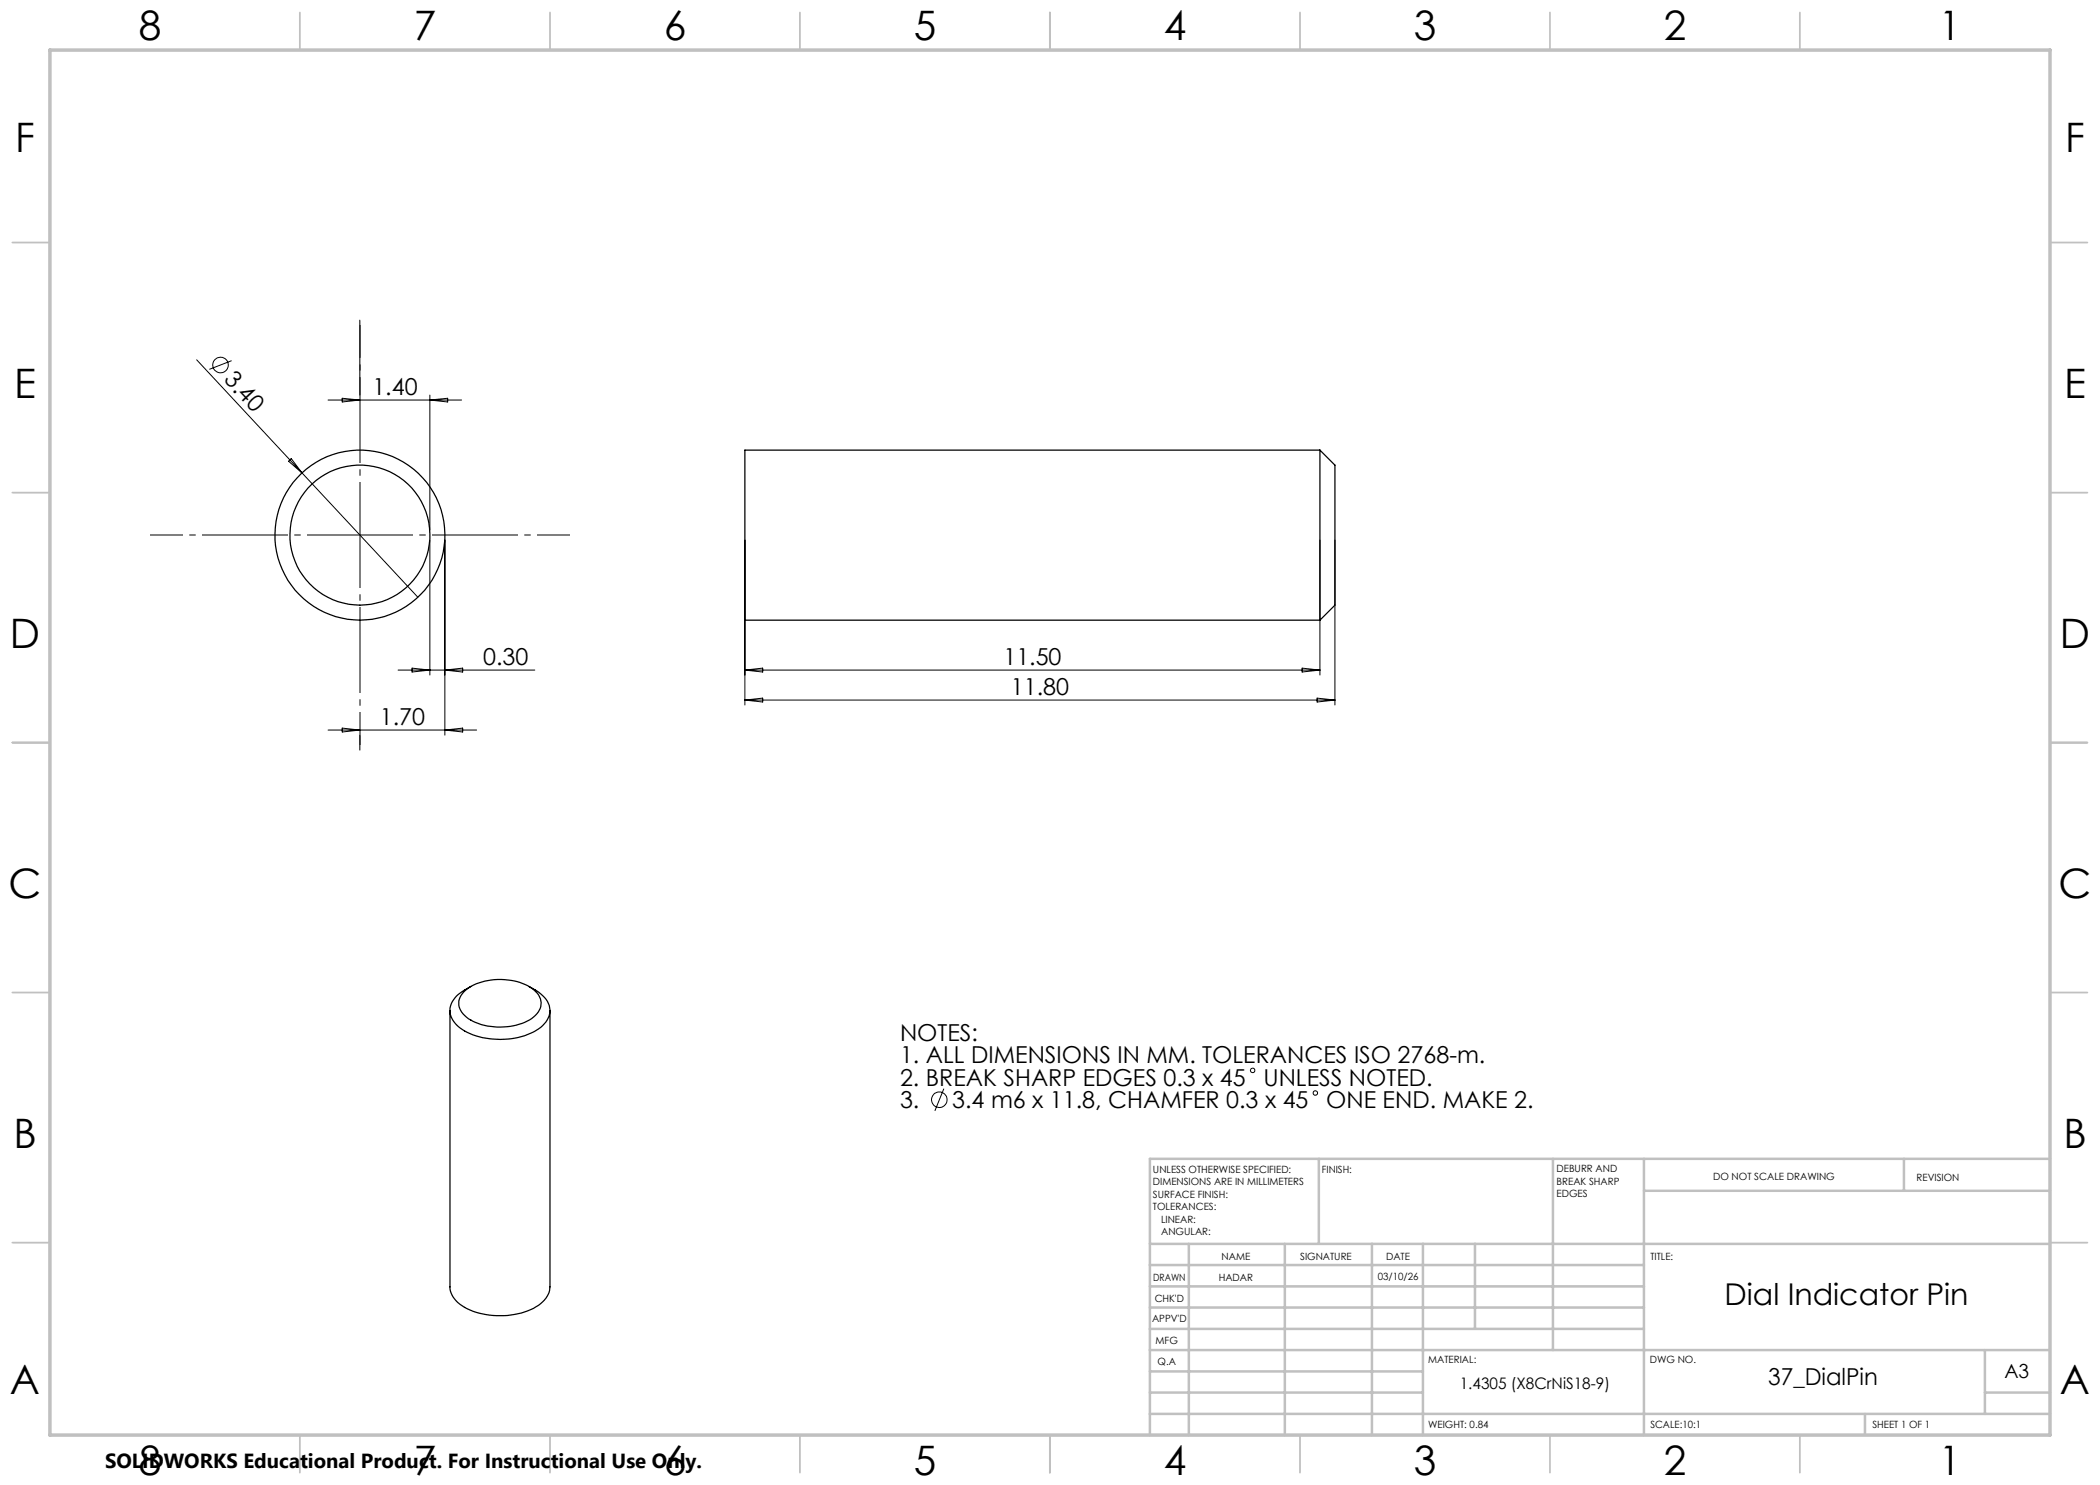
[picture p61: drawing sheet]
<svg xmlns="http://www.w3.org/2000/svg" width="420mm" height="297mm" viewBox="0 0 420 297" stroke-linecap="round" stroke-linejoin="round" font-family="sans-serif">
<defs><g id="words">
<g font-size="8.1">
<text x="27.7" y="8">8</text>
<text x="82.7" y="8">7</text>
<text x="132.7" y="8">6</text>
<text x="182.7" y="8">5</text>
<text x="232.7" y="8">4</text>
<text x="282.7" y="8">3</text>
<text x="332.7" y="8">2</text>
<text x="387.7" y="8">1</text>
<text x="3" y="30.4">F</text>
<text x="413" y="30.4">F</text>
<text x="2.8" y="79.6">E</text>
<text x="412.8" y="79.6">E</text>
<text x="2" y="129.6">D</text>
<text x="412" y="129.6">D</text>
<text x="1.7" y="179.6">C</text>
<text x="411.7" y="179.6">C</text>
<text x="2.7" y="229.6">B</text>
<text x="412.7" y="229.6">B</text>
<text x="2" y="278.9">A</text>
<text x="412" y="278.9">A</text>
<text x="27.7" y="295">8</text>
<text x="82.7" y="295">7</text>
<text x="132.7" y="295">6</text>
<text x="182.7" y="295">5</text>
<text x="232.7" y="295">4</text>
<text x="282.7" y="295">3</text>
<text x="332.7" y="295">2</text>
<text x="387.7" y="295">1</text>
</g>
<text font-size="6" x="344.9" y="261">Dial Indicator Pin</text>
<g font-size="4.7">
<text x="44.6" y="76" transform="rotate(47 44.6 76)">3.40</text>
<text x="74.5" y="79">1.40</text>
<text x="96.6" y="133">0.30</text>
<text x="200.7" y="133">11.50</text>
<text x="202.2" y="139">11.80</text>
<text x="76" y="145">1.70</text>
<text x="180" y="208.1">NOTES:</text>
<text x="180" y="212.6">1. ALL DIMENSIONS IN MM. TOLERANCES ISO 2768-m.</text>
<text x="180" y="217.2">2. BREAK SHARP EDGES 0.3 x 45</text>
<text x="180" y="221.7">3.</text>
<text x="190.5" y="221.7">3.4 m6 x 11.8, CHAMFER 0.3 x 45</text>
<text x="252.7" y="217.2">UNLESS NOTED.</text>
<text x="265.2" y="221.7">ONE END. MAKE 2.</text>
<text x="353.6" y="277">37_DialPin</text>
</g>
<text font-size="4.1" x="21" y="293.7">SOLIDWORKS Educational Product. For Instructional Use Only.</text>
<text font-size="3.9" x="400.9" y="275.5">A3</text>
<text font-size="3.2" x="292" y="277.9">1.4305 (X8CrNiS18-9)</text>
<g font-size="2">
<text x="230.6" y="234.6">UNLESS OTHERWISE SPECIFIED:</text>
<text x="230.6" y="237.1">DIMENSIONS ARE IN MILLIMETERS</text>
<text x="230.6" y="239.6">SURFACE FINISH:</text>
<text x="264.4" y="234.6">FINISH:</text>
<text x="311.3" y="234.5">DEBURR AND</text>
<text x="311.3" y="237">BREAK SHARP</text>
<text x="311.3" y="239.5">EDGES</text>
<text x="342.6" y="236">DO NOT SCALE DRAWING</text>
<text x="383.3" y="236.2">REVISION</text>
<text x="230.6" y="242.1">TOLERANCES:</text>
<text x="232.2" y="244.6">LINEAR:</text>
<text x="232.2" y="247.1">ANGULAR:</text>
<text x="244.3" y="252">NAME</text>
<text x="260" y="251.9">SIGNATURE</text>
<text x="277.2" y="251.9">DATE</text>
<text x="330.1" y="251.9">TITLE:</text>
<text x="230.6" y="256.1">DRAWN</text>
<text x="243.7" y="256.1">HADAR</text>
<text x="275.6" y="255.9">03/10/26</text>
<text x="230.9" y="260.3">CHK'D</text>
<text x="230.4" y="264.4">APPV'D</text>
<text x="231.1" y="268.8">MFG</text>
<text x="231.5" y="273">Q.A</text>
<text x="285.6" y="272.5">MATERIAL:</text>
<text x="330" y="272.5">DWG NO.</text>
<text x="285.6" y="285.5">WEIGHT: 0.84</text>
<text x="330.1" y="285.6">SCALE:10:1</text>
<text x="374.5" y="285.6">SHEET 1 OF 1</text>
</g>
</g></defs>
<g fill="none" stroke="#000" stroke-width=".25">
<path d="M264 90v34M264 90h-115v34h115M264 90l3 3v28l-3 3M92.7 198.4a11.2 11.2 0 0 1 9.5-2.3 7.6 7.6 0 0 1 5.7 3.3 3.3 3.3 0 0 1-1.5 4.3 12.4 12.4 0 0 1-13.1-.3 3.2 3.2 0 0 1-.6-5zM94.2 197.3a7.3 7.3 0 0 0-4 3.5 4.2 4.2 0 0 0 2.2 5.1 15.1 15.1 0 0 0 15.7-.4 4 4 0 0 0 .1-6.7l-2.4-1.5M90 202.1v55.3a5.3 5.3 0 0 0 3.5 4.4 15.6 15.6 0 0 0 14.2-.7 4.8 4.8 0 0 0 2.3-3.7v-55.3"/>
<circle cx="72" cy="107" r="14"/>
<circle cx="72" cy="107" r="17"/>
</g>
<g fill="none" stroke="#000" stroke-width=".2">
<path d="M39.3 72l44.3 47.4M46.3 72.1l-4.4 1.8M68.4 79.7l3.6 .3-3.6 .4zM72 64v15M86 79v27M58.2 91.7l2.2 2.9-2.7-2.4zM65.6 80h26.7M86 80l3.5-.3v.7zM86 108v27M89 108v39M149 108v33M264 108v27"/>
<path d="M267 108v33M79.6 134h27.4M82.4 133.6l3.6 .4-3.6 .4zM89 134l3.5-.4v.8zM149 134h115M149 134l3.5-.4v.8zM260.4 133.6l3.6 .4-3.6 .4zM263.4 139.6l3.6 .4-3.6 .4zM65.6 146h29.7M68.4 145.6l3.6 .4-3.6 .4zM72 147v3M89 146l3.5-.4v.8z"/>
<path d="M149 140l3.5-.4v.8zM149 140h118M188.8 217.7l-1.8 4.5"/>
<circle cx="44.1" cy="73" r="1.55"/>
<circle cx="187.9" cy="220" r="1.55"/>
<circle cx="250.5" cy="214.1" r=".44"/>
<circle cx="263.1" cy="218.6" r=".45"/>
</g>
<path d="M72 107v-25M72 107h-25M72 107v25M72 107h25" fill="none" stroke="#000" stroke-width=".2" stroke-dasharray="15.2 1.3 1.3 1.3" stroke-dashoffset="4.6" stroke-linecap="butt"/>
<path d="M72 82v-17M47 107h-17M97 107h17M72 132v17" fill="none" stroke="#000" stroke-width=".2" stroke-dasharray="15.2 1.3 1.3 1.3" stroke-dashoffset="8.6" stroke-linecap="butt"/>
<g fill="none" stroke="#c0c0c0" stroke-width=".35">
<path d="M60 2.5v7.5M110 2.5v7.5M160 2.5v7.5M210 2.5v7.5M260 2.5v7.5M310 2.5v7.5M360 2.5v7.5M2.5 48.5h7.5M410 48.5h7.5M2.5 98.5h7.5M410 98.5h7.5M2.5 148.5h7.5"/>
<path d="M410 148.5h7.5M2.5 198.5h7.5M410 198.5h7.5M2.5 248.5h7.5M410 248.5h7.5M60 287v7.5M110 287v7.5M160 287v7.5M210 287v7.5M260 287v7.5M310 287v7.5M360 287v7.5"/>
</g>
<g fill="none" stroke="#c0c0c0" stroke-width=".5">
<path d="M263.8 231.8v17M310.6 231.8v38.2M328.8 231.8v55.2M328.8 238.2h81.2M380.8 231.8v6.4M410 231.8h-180v55.2M230 248.8h180M230 257.3h98.8M230 253h98.8M237.8 248.8v38.2M257 248.8v38.2M274.4 248.8v38.2"/>
<path d="M284.6 248.8v38.2M295 248.8v17M230 265.8h98.8M230 261.5h98.8M230 278.5h54.6M230 274.3h54.6M230 270h180M397 278.5h13M397 270v12.8M230 282.8h180M373 282.8v4.2"/>
</g>
<path d="M10 10h400v277h-400z" fill="none" stroke="#c0c0c0" stroke-width=".7"/>
<use href="#words"/>
</svg>
